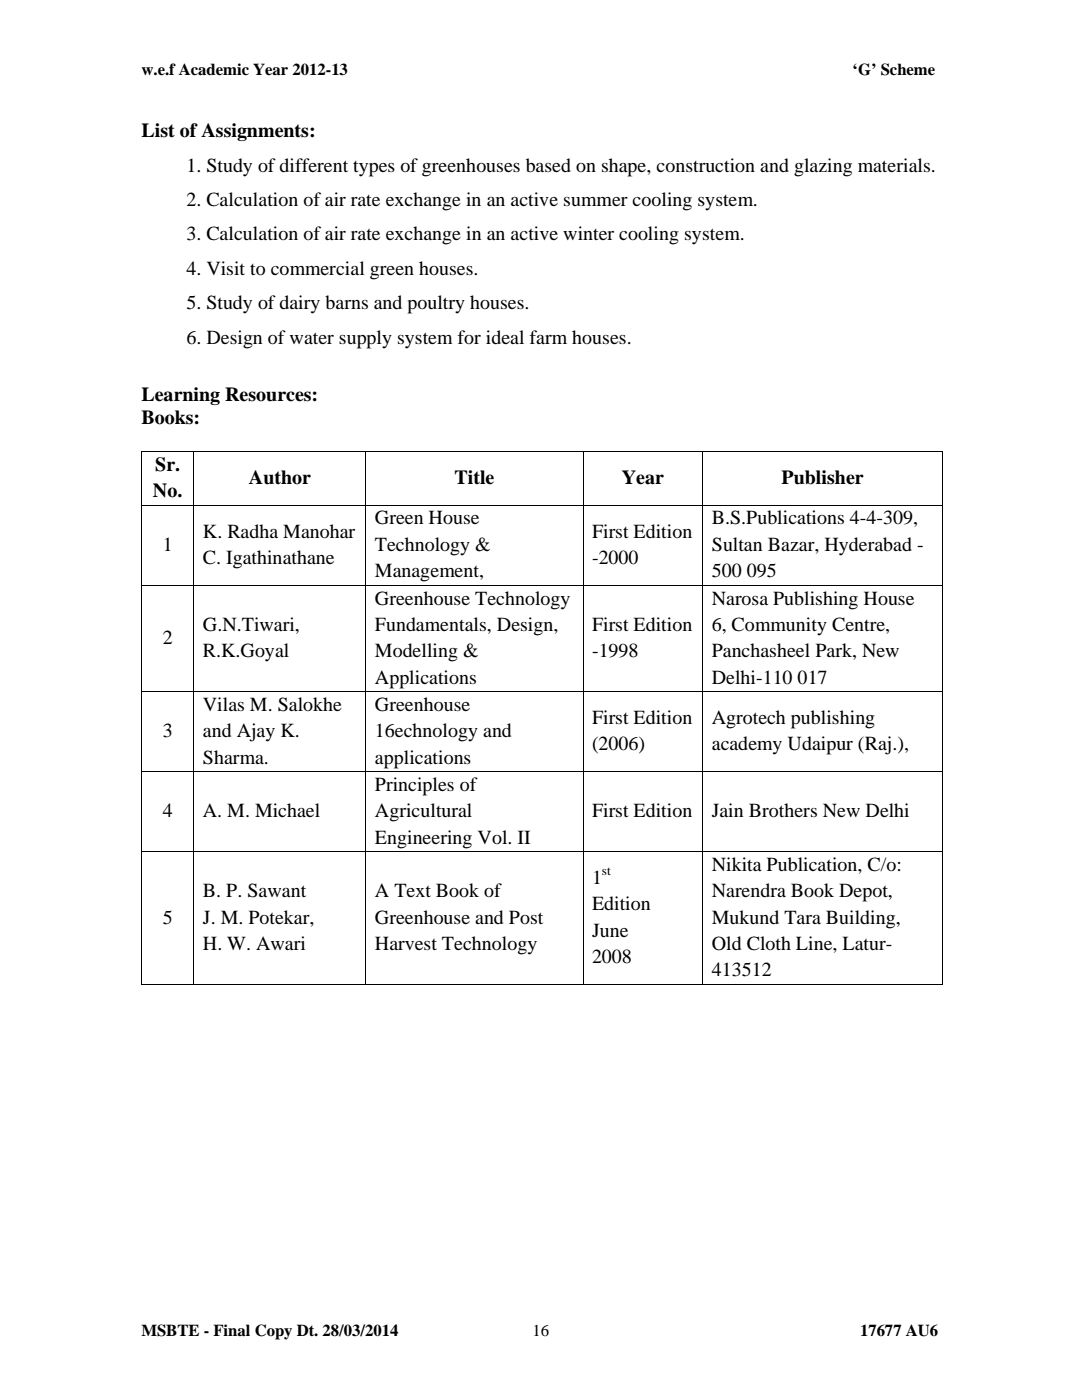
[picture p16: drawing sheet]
<svg xmlns="http://www.w3.org/2000/svg" width="216mm" height="279mm" viewBox="0 0 216 279" stroke-linecap="round" stroke-linejoin="round" font-family="sans-serif">
<defs><g id="words">
<g font-size="4">
<text x="28.2" y="27.4">List of Assignments:</text>
<text x="37.2" y="34.2">1. Study of different types of greenhouses based on shape, construction and glazing materials.</text>
<text x="37.2" y="41.1">2. Calculation of air rate exchange in an active summer cooling system.</text>
<text x="37.2" y="48">3. Calculation of air rate exchange in an active winter cooling system.</text>
<text x="37.2" y="54.9">4. Visit to commercial green houses.</text>
<text x="37.2" y="61.7">5. Study of dairy barns and poultry houses.</text>
<text x="37.2" y="68.6">6. Design of water supply system for ideal farm houses.</text>
<text x="28.2" y="80.1">Learning Resources:</text>
<text x="28.2" y="84.7">Books:</text>
<text x="31" y="94">Sr.</text>
<text x="30.5" y="99.3">No.</text>
<text x="49.7" y="96.6">Author</text>
<text x="90.7" y="96.6">Title</text>
<text x="124.1" y="96.6">Year</text>
<text x="156" y="96.6">Publisher</text>
<text x="40.5" y="107.3">K. Radha Manohar</text>
<text x="74.8" y="104.7">Green House</text>
<text x="118.1" y="107.3">First Edition</text>
<text x="142" y="104.7">B.S.Publications 4-4-309,</text>
<text x="32.5" y="109.9">1</text>
<text x="40.5" y="112.6">C. Igathinathane</text>
<text x="74.8" y="109.9">Technology &amp;</text>
<text x="118.1" y="112.6">-2000</text>
<text x="142" y="109.9">Sultan Bazar, Hyderabad -</text>
<text x="74.8" y="115.2">Management,</text>
<text x="142" y="115.2">500 095</text>
<text x="40.5" y="125.9">G.N.Tiwari,</text>
<text x="74.8" y="120.7">Greenhouse Technology</text>
<text x="74.8" y="125.9">Fundamentals, Design,</text>
<text x="118.1" y="125.9">First Edition</text>
<text x="142" y="120.7">Narosa Publishing House</text>
<text x="142" y="125.9">6, Community Centre,</text>
<text x="32.5" y="128.5">2</text>
<text x="40.5" y="131.2">R.K.Goyal</text>
<text x="74.8" y="131.2">Modelling &amp;</text>
<text x="118.1" y="131.2">-1998</text>
<text x="142" y="131.2">Panchasheel Park, New</text>
<text x="74.8" y="136.4">Applications</text>
<text x="142" y="136.4">Delhi-110 017</text>
<text x="40.5" y="141.9">Vilas M. Salokhe</text>
<text x="74.8" y="141.9">Greenhouse</text>
<text x="32.5" y="147.1">3</text>
<text x="40.5" y="147.1">and Ajay K.</text>
<text x="74.8" y="147.1">16echnology and</text>
<text x="118.1" y="144.5">First Edition</text>
<text x="118.1" y="149.8">(2006)</text>
<text x="142" y="144.5">Agrotech publishing</text>
<text x="142" y="149.8">academy Udaipur (Raj.),</text>
<text x="40.5" y="152.4">Sharma.</text>
<text x="74.8" y="152.4">applications</text>
<text x="74.8" y="157.8">Principles of</text>
<text x="32.5" y="163.1">4</text>
<text x="40.5" y="163.1">A. M. Michael</text>
<text x="74.8" y="163.1">Agricultural</text>
<text x="118.1" y="163.1">First Edition</text>
<text x="142" y="163.1">Jain Brothers New Delhi</text>
<text x="74.8" y="168.4">Engineering Vol. II</text>
<text x="142" y="173.8">Nikita Publication, C/o:</text>
<text x="40.5" y="179.1">B. P. Sawant</text>
<text x="74.8" y="179.1">A Text Book of</text>
<text x="118.1" y="176.4">1</text>
<text x="142" y="179.1">Narendra Book Depot,</text>
<text x="32.5" y="184.3">5</text>
<text x="40.5" y="184.3">J. M. Potekar,</text>
<text x="74.8" y="184.3">Greenhouse and Post</text>
<text x="118.1" y="181.7">Edition</text>
<text x="142" y="184.3">Mukund Tara Building,</text>
<text x="40.5" y="189.6">H. W. Awari</text>
<text x="74.8" y="189.6">Harvest Technology</text>
<text x="118.1" y="187">June</text>
<text x="142" y="189.6">Old Cloth Line, Latur-</text>
<text x="118.1" y="192.2">2008</text>
<text x="142" y="194.9">413512</text>
</g>
<g font-size="3.3">
<text x="28.2" y="15">w.e.f Academic Year 2012-13</text>
<text x="170.1" y="15">‘G’ Scheme</text>
<text x="28.2" y="266.7">MSBTE - Final Copy Dt. 28/03/2014</text>
<text x="106.3" y="266.7">16</text>
<text x="171.6" y="266.7">17677 AU6</text>
</g>
<text font-size="2.6" x="120.1" y="174.6">st</text>
</g></defs>
<path d="M28.2 90.1h.1v.2h-.1zM188 90.1h.1v.2h-.1zM188 196.4h.1v.2h-.1z" fill="#000"/>
<g fill="none" stroke="#000" stroke-width=".2">
<path d="M28.2 90.2h159.9M28.2 90.3v10.5M38.7 90.3v10.5M73 90.3v10.5M116.3 90.3v10.5M140.2 90.3v10.5M188.1 90.3v10.5M28.2 100.9h159.9M28.2 116.8h159.9M28.2 100.9v15.9M28.2 116.9v21.1M38.7 100.9v15.9"/>
<path d="M38.7 116.9v21.1M73 100.9v15.9M73 116.9v21.1M116.3 100.9v15.9M116.3 116.9v21.1M140.2 100.9v15.9M140.2 116.9v21.1M188.1 100.9v15.9M188.1 116.9v21.1M28.2 138.1h159.9M28.2 138.2v15.8M38.7 138.2v15.8"/>
<path d="M73 138.2v15.8M116.3 138.2v15.8M140.2 138.2v15.8M188.1 138.2v15.8M28.2 154h159.9M28.2 154.1v15.8M38.7 154.1v15.8M73 154.1v15.8M116.3 154.1v15.8M140.2 154.1v15.8M188.1 154.1v15.8M28.2 170h159.9"/>
<path d="M28.2 170.1v26.5M38.7 170.1v26.5M73 170.1v26.5M116.3 170.1v26.5M140.2 170.1v26.5M188.1 170.1v26.5M28.2 196.5h10.4M38.8 196.5h34.1M73.1 196.5h43.2M116.4 196.5h23.8M140.3 196.5h47.7"/>
</g>
<use href="#words"/>
</svg>
